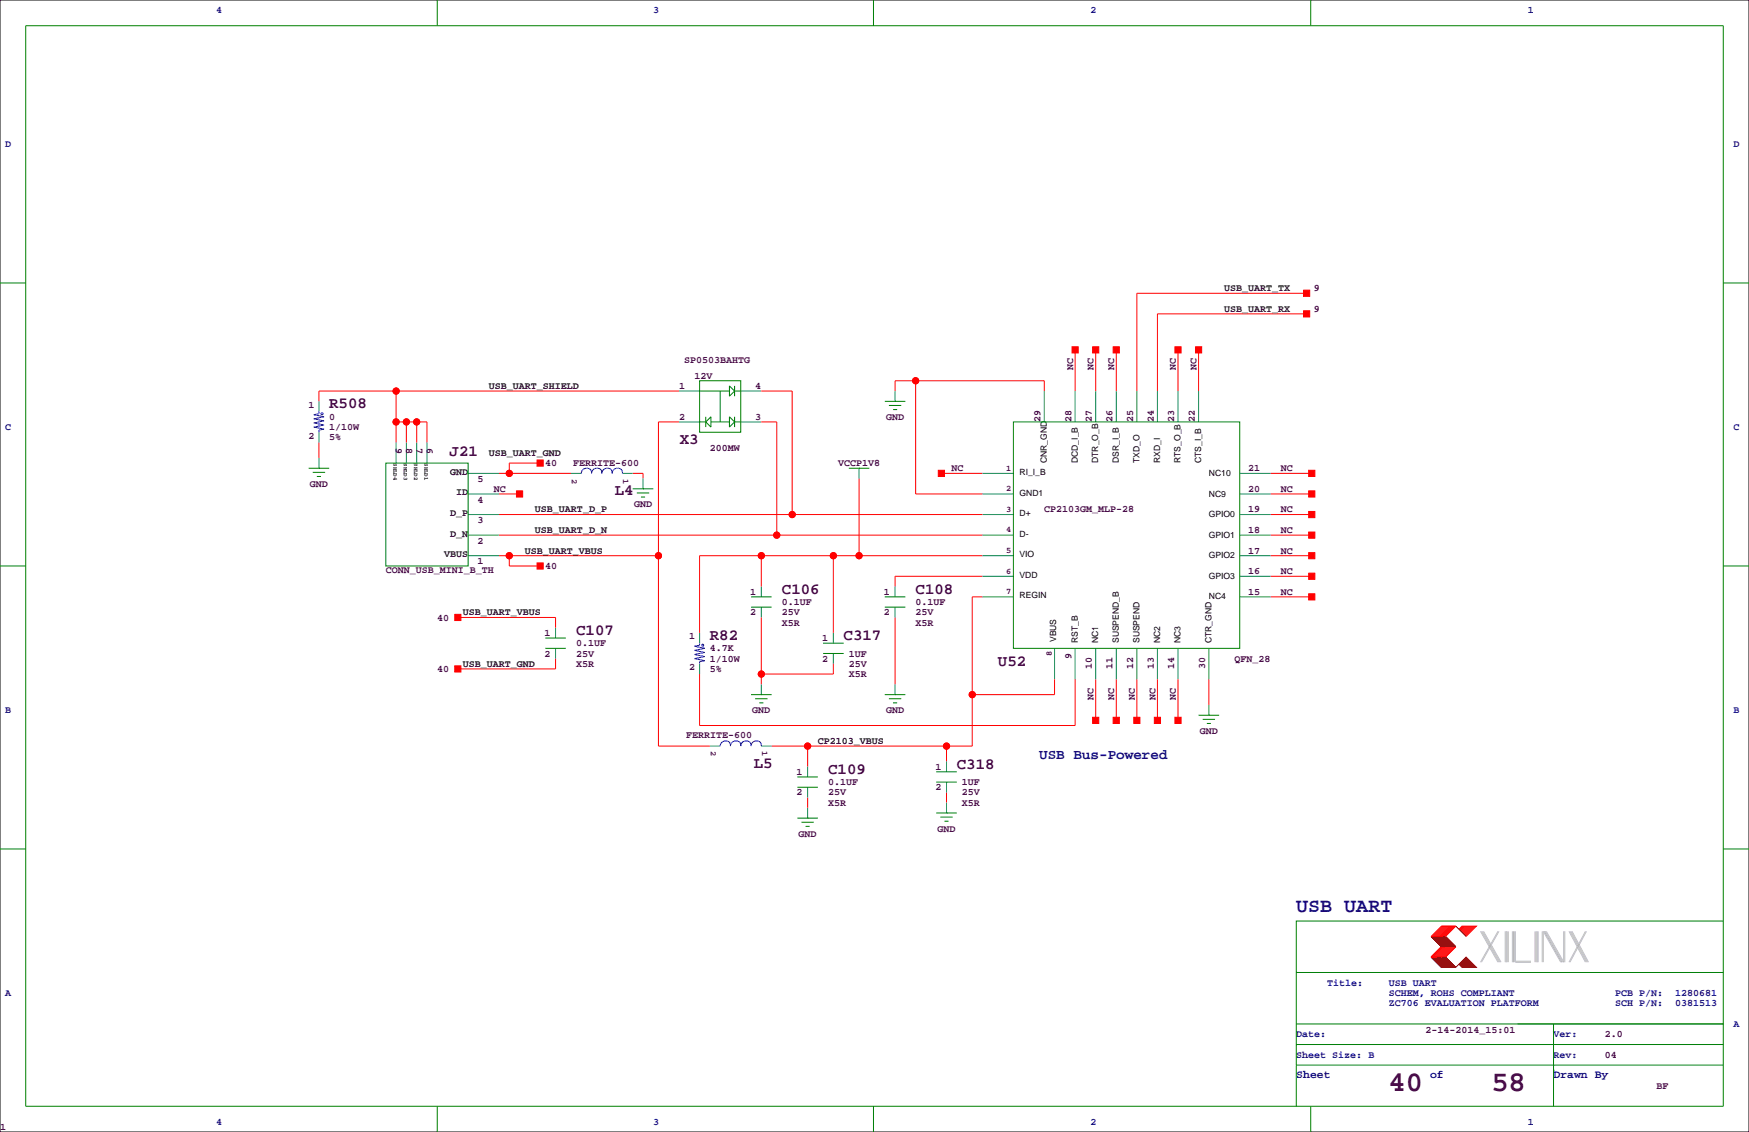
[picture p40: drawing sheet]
<svg xmlns="http://www.w3.org/2000/svg" width="432mm" height="279mm" viewBox="0 0 432 279" stroke-linecap="round" stroke-linejoin="round" font-family="sans-serif">
<defs><g id="words">
<g font-size="7.1" fill="#400040">
<text x="342.8" y="269.3">40</text>
<text x="368.2" y="269.3">58</text>
</g>
<text font-size="4.9" fill="#0000a0" x="320" y="225.1">USB UART</text>
<g font-size="3.9" fill="#400040">
<text x="81.3" y="100.8">R508</text>
<text x="111" y="112.5">J21</text>
<text x="167.9" y="109.7">X3</text>
<text x="151.8" y="122.1">L4</text>
<text x="193" y="146.5">C106</text>
<text x="226.1" y="146.5">C108</text>
<text x="142.2" y="156.7">C107</text>
<text x="175.3" y="158">R82</text>
<text x="208.3" y="158">C317</text>
<text x="246.4" y="164.3">U52</text>
<text x="186.1" y="189.5">L5</text>
<text x="204.5" y="191">C109</text>
<text x="236.2" y="189.7">C318</text>
</g>
<text font-size="3.5" fill="#0000a0" x="256.5" y="187.2">USB Bus-Powered</text>
<g font-size="2.8" fill="#0000a0">
<text x="320" y="266.1">Sheet</text>
<text x="353.1" y="266.1">of</text>
<text x="383.5" y="266.1">Drawn By</text>
</g>
<g font-size="2.5" fill="#0000a0">
<text x="53.3" y="3.3">4</text>
<text x="161.3" y="3.3">3</text>
<text x="269.2" y="3.3">2</text>
<text x="377.2" y="3.3">1</text>
<text x="1.3" y="36.3">D</text>
<text x="428" y="36.3">D</text>
<text x="1.3" y="106.2">C</text>
<text x="428" y="106.2">C</text>
<text x="1.3" y="176">B</text>
<text x="428" y="176">B</text>
<text x="1.3" y="245.9">A</text>
<text x="327.7" y="243.3">Title:</text>
<text x="342.9" y="245.9">SCHEM, ROHS COMPLIANT</text>
<text x="342.9" y="243.3">USB UART</text>
<text x="398.8" y="245.9">PCB P/N:</text>
<text x="413.6" y="245.9">1280681</text>
<text x="342.9" y="248.4">ZC706 EVALUATION PLATFORM</text>
<text x="398.8" y="248.4">SCH P/N:</text>
<text x="413.6" y="248.4">0381513</text>
<text x="320" y="256">Date:</text>
<text x="383.5" y="256">Ver:</text>
<text x="428" y="253.5">A</text>
<text x="320" y="261.1">Sheet Size: B</text>
<text x="383.5" y="261.1">Rev:</text>
<text x="53.3" y="277.6">4</text>
<text x="161.3" y="277.6">3</text>
<text x="269.2" y="277.6">2</text>
<text x="377.2" y="277.6">1</text>
</g>
<g font-size="2.5">
<text x="302.3" y="71.9">USB_UART_TX</text>
<text x="302.3" y="77">USB_UART_RX</text>
<text x="120.6" y="96">USB_UART_SHIELD</text>
<text x="120.6" y="112.5">USB_UART_GND</text>
<text x="111.1" y="117.2">GND</text>
<text x="112.6" y="122.3">ID</text>
<text x="111.1" y="127.3">D_P</text>
<text x="132.1" y="131.6">USB_UART_D_N</text>
<text x="132.1" y="126.5">USB_UART_D_P</text>
<text x="109.6" y="137.5">VBUS</text>
<text x="111.1" y="132.4">D_N</text>
<text x="129.5" y="136.7">USB_UART_VBUS</text>
<text x="114.3" y="151.9">USB_UART_VBUS</text>
<text x="114.3" y="164.6">USB_UART_GND</text>
<text x="201.9" y="183.6">CP2103_VBUS</text>
</g>
<g font-size="2.5" fill="#400040">
<text x="324.4" y="71.9">9</text>
<text x="324.4" y="77">9</text>
<text x="168.9" y="89.7">SP0503BAHTG</text>
<text x="171.4" y="93.5">12V</text>
<text x="264.9" y="91.4" transform="rotate(-90 264.9 91.4)">NC</text>
<text x="270" y="91.4" transform="rotate(-90 270 91.4)">NC</text>
<text x="275.1" y="91.4" transform="rotate(-90 275.1 91.4)">NC</text>
<text x="290.3" y="91.4" transform="rotate(-90 290.3 91.4)">NC</text>
<text x="295.4" y="91.4" transform="rotate(-90 295.4 91.4)">NC</text>
<text x="76.2" y="100.7">1</text>
<text x="167.6" y="96">1</text>
<text x="186.5" y="96">4</text>
<text x="81.3" y="103.6">0</text>
<text x="81.3" y="106.2">1/10W</text>
<text x="167.6" y="103.6">2</text>
<text x="186.5" y="103.6">3</text>
<text x="218.8" y="103.6">GND</text>
<text x="256.9" y="104.1" transform="rotate(-90 256.9 104.1)">29</text>
<text x="264.5" y="104.1" transform="rotate(-90 264.5 104.1)">28</text>
<text x="269.6" y="104.1" transform="rotate(-90 269.6 104.1)">27</text>
<text x="274.7" y="104.1" transform="rotate(-90 274.7 104.1)">26</text>
<text x="279.7" y="104.1" transform="rotate(-90 279.7 104.1)">25</text>
<text x="284.8" y="104.1" transform="rotate(-90 284.8 104.1)">24</text>
<text x="289.9" y="104.1" transform="rotate(-90 289.9 104.1)">23</text>
<text x="295" y="104.1" transform="rotate(-90 295 104.1)">22</text>
<text x="76.2" y="108.3">2</text>
<text x="81.3" y="108.7">5%</text>
<text x="97.8" y="110.5" transform="rotate(90 97.8 110.5)">9</text>
<text x="100.3" y="110.5" transform="rotate(90 100.3 110.5)">8</text>
<text x="102.8" y="110.5" transform="rotate(90 102.8 110.5)">7</text>
<text x="105.4" y="110.5" transform="rotate(90 105.4 110.5)">6</text>
<text x="175.3" y="111.3">200MW</text>
<text x="117.9" y="119">5</text>
<text x="134.6" y="115.1">40</text>
<text x="141.5" y="114.9">FERRITE-600</text>
<text x="206.9" y="115.1">VCCP1V8</text>
<text x="234.9" y="116.3">NC</text>
<text x="308.2" y="116.3">21</text>
<text x="316.2" y="116.3">NC</text>
<text x="76.5" y="120.1">GND</text>
<text x="117.9" y="124">4</text>
<text x="121.9" y="121.4">NC</text>
<text x="156.5" y="125.2">GND</text>
<text x="308.2" y="121.4">20</text>
<text x="316.2" y="121.4">NC</text>
<text x="117.9" y="129.1">3</text>
<text x="257.8" y="126.5">CP2103GM_MLP-28</text>
<text x="308.2" y="131.6">18</text>
<text x="308.2" y="126.5">19</text>
<text x="316.2" y="126.5">NC</text>
<text x="316.2" y="131.6">NC</text>
<text x="117.9" y="134.2">2</text>
<text x="308.2" y="136.7">17</text>
<text x="316.2" y="136.7">NC</text>
<text x="95.2" y="141.3">CONN_USB_MINI_B_TH</text>
<text x="117.9" y="139.3">1</text>
<text x="134.6" y="140.5">40</text>
<text x="308.2" y="141.7">16</text>
<text x="316.2" y="141.7">NC</text>
<text x="185.2" y="146.8">1</text>
<text x="193" y="149.4">0.1UF</text>
<text x="218.2" y="146.8">1</text>
<text x="226.1" y="149.4">0.1UF</text>
<text x="308.2" y="146.8">15</text>
<text x="316.2" y="146.8">NC</text>
<text x="107.9" y="153.2">40</text>
<text x="185.2" y="151.9">2</text>
<text x="193" y="151.9">25V</text>
<text x="193" y="154.4">X5R</text>
<text x="218.2" y="151.9">2</text>
<text x="226.1" y="151.9">25V</text>
<text x="226.1" y="154.4">X5R</text>
<text x="134.4" y="157">1</text>
<text x="142.2" y="159.5">0.1UF</text>
<text x="170.2" y="157.8">1</text>
<text x="175.3" y="160.8">4.7K</text>
<text x="203" y="158.2">1</text>
<text x="107.9" y="165.9">40</text>
<text x="134.4" y="162.1">2</text>
<text x="142.2" y="162.1">25V</text>
<text x="142.2" y="164.6">X5R</text>
<text x="170.2" y="165.4">2</text>
<text x="175.3" y="165.9">5%</text>
<text x="175.3" y="163.3">1/10W</text>
<text x="203" y="163.3">2</text>
<text x="209.5" y="167.1">X5R</text>
<text x="209.5" y="164.6">25V</text>
<text x="209.5" y="162.1">1UF</text>
<text x="264.5" y="162.6" transform="rotate(-90 264.5 162.6)">9</text>
<text x="269.6" y="165.1" transform="rotate(-90 269.6 165.1)">10</text>
<text x="274.7" y="165.1" transform="rotate(-90 274.7 165.1)">11</text>
<text x="279.7" y="165.1" transform="rotate(-90 279.7 165.1)">12</text>
<text x="284.8" y="165.1" transform="rotate(-90 284.8 165.1)">13</text>
<text x="289.9" y="165.1" transform="rotate(-90 289.9 165.1)">14</text>
<text x="297.5" y="165.1" transform="rotate(-90 297.5 165.1)">30</text>
<text x="304.8" y="163.3">QFN_28</text>
<text x="270" y="172.7" transform="rotate(-90 270 172.7)">NC</text>
<text x="275.1" y="172.7" transform="rotate(-90 275.1 172.7)">NC</text>
<text x="280.2" y="172.7" transform="rotate(-90 280.2 172.7)">NC</text>
<text x="285.2" y="172.7" transform="rotate(-90 285.2 172.7)">NC</text>
<text x="290.3" y="172.7" transform="rotate(-90 290.3 172.7)">NC</text>
<text x="185.7" y="176">GND</text>
<text x="218.8" y="176">GND</text>
<text x="169.4" y="182.2">FERRITE-600</text>
<text x="296.2" y="181.1">GND</text>
<text x="196.6" y="191.3">1</text>
<text x="230.9" y="190">1</text>
<text x="196.6" y="196.3">2</text>
<text x="204.5" y="193.8">0.1UF</text>
<text x="204.5" y="196.3">25V</text>
<text x="230.9" y="195.1">2</text>
<text x="237.5" y="193.8">1UF</text>
<text x="237.5" y="196.3">25V</text>
<text x="204.5" y="198.9">X5R</text>
<text x="237.5" y="198.9">X5R</text>
<text x="197.2" y="206.5">GND</text>
<text x="231.5" y="205.2">GND</text>
<text x="351.9" y="255">2-14-2014_15:01</text>
<text x="396.2" y="256">2.0</text>
<text x="396.2" y="261.1">04</text>
<text x="408.9" y="268.7">BF</text>
<text x="0" y="278.9">1</text>
</g>
<g font-size="2.1" fill="#400040">
<text x="141.2" y="118.1" transform="rotate(90 141.2 118.1)">2</text>
<text x="153.9" y="118.1" transform="rotate(90 153.9 118.1)">1</text>
<text x="248.4" y="116.2">1</text>
<text x="248.4" y="121.2">2</text>
<text x="248.4" y="126.3">3</text>
<text x="248.4" y="131.4">4</text>
<text x="248.4" y="136.5">5</text>
<text x="248.4" y="141.6">6</text>
<text x="248.4" y="146.6">7</text>
<text x="259.7" y="161.8" transform="rotate(-90 259.7 161.8)">8</text>
<text x="175.5" y="185.4" transform="rotate(90 175.5 185.4)">2</text>
<text x="188.2" y="185.4" transform="rotate(90 188.2 185.4)">1</text>
</g>
<g font-size="2.1">
<text x="251.7" y="117.2">RI_I_B</text>
<text x="258.4" y="114.3" transform="rotate(-90 258.4 114.3)">CNR_GND</text>
<text x="266.1" y="114.3" transform="rotate(-90 266.1 114.3)">DCD_I_B</text>
<text x="271.1" y="114.3" transform="rotate(-90 271.1 114.3)">DTR_O_B</text>
<text x="276.2" y="114.3" transform="rotate(-90 276.2 114.3)">DSR_I_B</text>
<text x="281.3" y="114.3" transform="rotate(-90 281.3 114.3)">TXD_O</text>
<text x="286.4" y="114.3" transform="rotate(-90 286.4 114.3)">RXD_I</text>
<text x="291.5" y="114.3" transform="rotate(-90 291.5 114.3)">RTS_O_B</text>
<text x="296.5" y="114.3" transform="rotate(-90 296.5 114.3)">CTS_I_B</text>
<text x="298.5" y="117.5">NC10</text>
<text x="251.7" y="122.3">GND1</text>
<text x="298.5" y="122.6">NC9</text>
<text x="251.7" y="127.4">D+</text>
<text x="298.5" y="127.6">GPIO0</text>
<text x="251.7" y="132.5">D-</text>
<text x="251.7" y="137.5">VIO</text>
<text x="298.5" y="137.8">GPIO2</text>
<text x="298.5" y="132.7">GPIO1</text>
<text x="251.7" y="142.6">VDD</text>
<text x="298.5" y="142.9">GPIO3</text>
<text x="251.7" y="147.7">REGIN</text>
<text x="298.5" y="148">NC4</text>
<text x="260.7" y="158.5" transform="rotate(-90 260.7 158.5)">VBUS</text>
<text x="266.1" y="158.8" transform="rotate(-90 266.1 158.8)">RST_B</text>
<text x="271.1" y="158.8" transform="rotate(-90 271.1 158.8)">NC1</text>
<text x="276.2" y="158.8" transform="rotate(-90 276.2 158.8)">SUSPEND_B</text>
<text x="281.3" y="158.8" transform="rotate(-90 281.3 158.8)">SUSPEND</text>
<text x="286.4" y="158.8" transform="rotate(-90 286.4 158.8)">NC2</text>
<text x="291.5" y="158.8" transform="rotate(-90 291.5 158.8)">NC3</text>
<text x="299.1" y="158.8" transform="rotate(-90 299.1 158.8)">CTR_GND</text>
</g>
<g font-size="1.4">
<text x="97.2" y="114.3" transform="rotate(90 97.2 114.3)">SHLD4</text>
<text x="99.7" y="114.3" transform="rotate(90 99.7 114.3)">SHLD3</text>
<text x="102.2" y="114.3" transform="rotate(90 102.2 114.3)">SHLD2</text>
<text x="104.8" y="114.3" transform="rotate(90 104.8 114.3)">SHLD1</text>
</g>
</g></defs>
<path d="M0 0h431.8v279.4h-431.8z" fill="none" stroke="#000" stroke-width=".25"/>
<g fill="none" stroke="#f00" stroke-width=".25">
<path d="M322.6 77.5h-36.8v19M322.6 72.4h-41.9v24.1M97.8 96.5v12.7M167.6 96.5h-88.9v2.6M188 96.5h7.6v30.5M221 96.5v-2.5h36.8v2.5M226.1 94v27.9h16.5M265.4 86.4v10.1M270.5 86.4v10.1M275.6 86.4v10.1M290.8 86.4v10.1M295.9 86.4v10.1"/>
<path d="M78.7 109.2v3.8M97.8 104.1h7.6v5.1M100.3 104.1v5.1M102.9 104.1v5.1M123.2 116.8h17.8M133.3 114.3h-7.6v2.5M156.2 116.8h2.5v1.3M167.6 104.1h-5v80h12.7M188 104.1h3.8v28M212.1 118.1v19.1M232.4 116.8h10.2M313.7 116.8h10.1"/>
<path d="M123.2 137.2h39.4M123.2 132.1h119.4M123.2 127h119.4M123.2 121.9h5.1M125.7 137.2v2.5h7.6M188 137.2v7.6M205.7 137.2v19M242.6 137.2h-69.9v19M313.7 137.2h10.1M313.7 132.1h10.1M313.7 127h10.1M313.7 121.9h10.1"/>
<path d="M113 152.4h24.2v2.5M188 152.4v16.5M221 152.4v16.5M242.6 142.2h-21.6v2.6M242.6 147.3h-2.6v36.8h-49.5M313.7 147.3h10.1M313.7 142.2h10.1M137.2 162.6v2.5h-24.2M172.7 166.4v12.7h92.7v-11.5M205.7 163.8v2.6h-17.7M260.3 167.6v3.8h-20.3M270.5 167.6v10.2"/>
<path d="M275.6 167.6v10.2M280.7 167.6v10.2M285.8 167.6v10.2M290.8 167.6v10.2M298.4 167.6v6.4M199.4 184.1v5.1M199.4 196.8v2.6M233.7 184.1v3.9M233.7 195.6v2.5M355.9 233.7l-2.6 2.5h3.6l2.5-2.5M355.9 228.6h3.5l-2.5 2.5h-3.6zM356.1 233.7l-2.5 2.5"/>
<path d="M356.1 228.6l-2.5 2.5M356.4 233.7l-2.6 2.5M356.4 228.6l-2.6 2.5M356.6 233.7l-2.5 2.5M356.6 228.6l-2.5 2.5M356.9 233.7l-2.6 2.5M356.9 228.6l-2.6 2.5M357.1 233.7l-2.5 2.5M357.1 228.6l-2.5 2.5M357.4 233.7l-2.6 2.5M357.4 228.6l-2.6 2.5M357.6 233.7l-2.5 2.5"/>
<path d="M357.6 228.6l-2.5 2.5M357.9 233.7l-2.6 2.5M357.9 228.6l-2.6 2.5M358.1 233.7l-2.5 2.5M358.1 228.6l-2.5 2.5M358.4 233.7l-2.5 2.5M358.4 228.6l-2.5 2.5M358.6 233.7l-2.5 2.5M358.6 228.6l-2.5 2.5M358.9 233.7l-2.5 2.5M358.9 228.6l-2.5 2.5M359.2 233.7l-2.6 2.5"/>
<path d="M359.2 228.6l-2.6 2.5M360.2 229.4l.7-.8h3.6l-2.6 2.5M361.2 228.6l-.8 .8M361.4 228.6l-1 1M361.7 228.6l-1 1M361.9 228.6l-1.2 1.3M362.2 228.6l-1.3 1.3M362.5 228.6l-1.6 1.5M362.7 228.6l-1.5 1.5M363 228.6l-1.8 1.8M363.2 228.6l-1.8 1.8M363.5 228.6l-2.1 2"/>
<path d="M363.7 228.6l-2 2M364 228.6l-2.3 2.3M364.2 228.6l-2.3 2.3"/>
<circle cx="97.8" cy="96.5" r=".76"/>
<circle cx="226.1" cy="94" r=".76"/>
<circle cx="97.8" cy="104.1" r=".76"/>
<circle cx="100.3" cy="104.1" r=".76"/>
<circle cx="102.9" cy="104.1" r=".76"/>
<circle cx="125.7" cy="116.8" r=".76"/>
<circle cx="125.7" cy="137.2" r=".76"/>
<circle cx="162.6" cy="137.2" r=".76"/>
<circle cx="188" cy="137.2" r=".76"/>
<circle cx="191.8" cy="132.1" r=".76"/>
<circle cx="195.6" cy="127" r=".76"/>
<circle cx="205.7" cy="137.2" r=".76"/>
<circle cx="212.1" cy="137.2" r=".76"/>
<circle cx="188" cy="166.4" r=".76"/>
<circle cx="240" cy="171.4" r=".76"/>
<circle cx="199.4" cy="184.1" r=".76"/>
<circle cx="233.7" cy="184.1" r=".76"/>
</g>
<g fill="#f00" stroke="#f00" stroke-width=".25">
<path d="M295.1 85.6h1.6v1.5h-1.6z" fill-rule="evenodd"/>
<path d="M290.1 85.6h1.5v1.5h-1.5z" fill-rule="evenodd"/>
<path d="M269.7 177h1.6v1.6h-1.6z" fill-rule="evenodd"/>
<path d="M323.1 116.1h1.5v1.5h-1.5z" fill-rule="evenodd"/>
<path d="M285 177h1.5v1.6h-1.5z" fill-rule="evenodd"/>
<path d="M290.1 177h1.5v1.6h-1.5z" fill-rule="evenodd"/>
<path d="M323.1 146.6h1.5v1.5h-1.5z" fill-rule="evenodd"/>
<path d="M323.1 141.5h1.5v1.5h-1.5z" fill-rule="evenodd"/>
<path d="M323.1 136.4h1.5v1.5h-1.5z" fill-rule="evenodd"/>
<path d="M323.1 131.3h1.5v1.5h-1.5z" fill-rule="evenodd"/>
<path d="M323.1 126.2h1.5v1.6h-1.5z" fill-rule="evenodd"/>
<path d="M323.1 121.2h1.5v1.5h-1.5z" fill-rule="evenodd"/>
<path d="M279.9 177h1.5v1.6h-1.5z" fill-rule="evenodd"/>
<path d="M274.8 177h1.6v1.6h-1.6z" fill-rule="evenodd"/>
<path d="M274.8 85.6h1.6v1.5h-1.6z" fill-rule="evenodd"/>
<path d="M231.6 116.1h1.6v1.5h-1.6z" fill-rule="evenodd"/>
<path d="M127.5 121.2h1.5v1.5h-1.5z" fill-rule="evenodd"/>
<path d="M112.3 151.6h1.5v1.6h-1.5z" fill-rule="evenodd"/>
<path d="M132.6 113.5h1.5v1.6h-1.5z" fill-rule="evenodd"/>
<path d="M132.6 138.9h1.5v1.6h-1.5z" fill-rule="evenodd"/>
<path d="M112.3 164.3h1.5v1.6h-1.5z" fill-rule="evenodd"/>
<path d="M321.8 76.7h1.5v1.5h-1.5z" fill-rule="evenodd"/>
<path d="M321.8 71.6h1.5v1.6h-1.5z" fill-rule="evenodd"/>
<path d="M264.7 85.6h1.5v1.5h-1.5z" fill-rule="evenodd"/>
<path d="M269.7 85.6h1.6v1.5h-1.6z" fill-rule="evenodd"/>
<circle cx="233.7" cy="184.1" r=".76"/>
<circle cx="199.4" cy="184.1" r=".76"/>
<circle cx="240" cy="171.4" r=".76"/>
<circle cx="226.1" cy="94" r=".76"/>
<circle cx="125.7" cy="116.8" r=".76"/>
<circle cx="212.1" cy="137.2" r=".76"/>
<circle cx="205.7" cy="137.2" r=".76"/>
<circle cx="188" cy="137.2" r=".76"/>
<circle cx="188" cy="166.4" r=".76"/>
<circle cx="125.7" cy="137.2" r=".76"/>
<circle cx="162.6" cy="137.2" r=".76"/>
<circle cx="97.8" cy="96.5" r=".76"/>
<circle cx="102.9" cy="104.1" r=".76"/>
<circle cx="100.3" cy="104.1" r=".76"/>
<circle cx="97.8" cy="104.1" r=".76"/>
<circle cx="195.6" cy="127" r=".76"/>
<circle cx="191.8" cy="132.1" r=".76"/>
</g>
<g fill="none" stroke="#008080" stroke-width=".25">
<path d="M78.7 99.1v2.5M167.6 96.5h5.1M182.9 96.5h5.1M221 96.5v2.6M257.8 96.5v7.6M265.4 96.5v7.6M270.5 96.5v7.6M275.6 96.5v7.6M280.7 96.5v7.6M285.8 96.5v7.6M290.8 96.5v7.6M295.9 96.5v7.6"/>
<path d="M78.7 106.7v2.5M78.7 113v2.6M97.8 109.2v5.1M100.3 109.2v5.1M102.9 109.2v5.1M105.4 109.2v5.1M115.6 116.8h7.6M141 116.8h2.5M153.7 116.8h2.5M158.7 118.1v2.6M167.6 104.1h5.1M182.9 104.1h5.1"/>
<path d="M212.1 115.6v2.5M242.6 116.8h7.6M306.1 116.8h7.6M115.6 137.2h7.6M115.6 132.1h7.6M115.6 127h7.6M115.6 121.9h7.6M242.6 137.2h7.6M242.6 132.1h7.6M242.6 127h7.6M242.6 121.9h7.6M306.1 137.2h7.6"/>
<path d="M306.1 132.1h7.6M306.1 127h7.6M306.1 121.9h7.6M137.2 154.9v2.6M172.7 156.2v2.6M188 144.8v2.5M188 149.9v2.5M205.7 156.2v2.6M221 144.8v2.5M221 149.9v2.5M242.6 147.3h7.6M242.6 142.2h7.6"/>
<path d="M306.1 147.3h7.6M306.1 142.2h7.6M137.2 160v2.6M172.7 163.8v2.6M188 168.9v2.5M205.7 161.3v2.5M221 168.9v2.5M260.3 160v7.6M265.4 160v7.6M270.5 160v7.6M275.6 160v7.6M280.7 160v7.6"/>
<path d="M285.8 160v7.6M290.8 160v7.6M298.4 160v7.6M298.4 174v2.5M175.3 184.1h2.5M188 184.1h2.5M199.4 189.2v2.6M199.4 194.3v2.5M199.4 199.4v2.5M233.7 188v2.5M233.7 193v2.6M233.7 198.1v2.6"/>
</g>
<g fill="none" stroke="#008000" stroke-width=".25">
<path d="M6.3 6.4h419.1v266.6h-419.1zM107.9 0v6.4M215.6 0v6.4M323.6 0v6.4M0 69.8h6.3M425.4 69.8h6.4M172.7 94h10.2v12.7h-10.2zM172.7 96.5h7.4M177.8 96.5v7.6M180.1 95.2l1.3 1.3-1.3 1.3zM181.4 96.5h1.5M181.4 95.2v2.6"/>
<path d="M218.4 99.1h5.1M221 99.1h.1M76.2 115.6h5.1M77.2 116.6h3.1M78.2 117.6h1M78.7 115.6h.1M95.2 114.3h20.4v25.4h-20.4zM172.7 104.1h1.5M174.2 102.9v2.5M175.5 104.1h4.6M175.5 102.9v2.5l-1.3-1.3zM180.1 102.9l1.3 1.2-1.3 1.3z"/>
<path d="M181.4 104.1h1.5M181.4 102.9v2.5M209.5 115.6h5.1M212.1 115.6h.1M219.5 100.1h3M220.5 101.1h1M250.2 104.1h55.9v55.9h-55.9zM0 139.7h6.3M156.2 120.7h5.1M157.2 121.7h3.1M158.2 122.7h1.1M158.7 120.7h.1"/>
<path d="M425.4 139.7h6.4M134.6 157.5h5.1M185.4 149.9h5.1M185.4 147.3h5.1M203.2 158.8h5.1M218.4 149.9h5.1M218.4 147.3h5.1M134.6 160h5.1M185.4 171.4h5.1M186.4 172.5h3.1M187.5 173.5h1M188 171.4h.1"/>
<path d="M203.2 161.3h5.1M218.4 171.4h5.1M219.5 172.5h3M220.5 173.5h1M221 171.4h.1M295.9 176.5h5.1M296.9 177.5h3.1M297.9 178.6h1.1M298.4 176.5h.1M196.8 194.3h5.1M196.8 191.8h5.1M231.1 193h5.1"/>
<path d="M231.1 190.5h5.1M0 209.5h6.3M196.8 201.9h5.1M197.9 202.9h3M198.9 204h1M199.4 201.9h.1M231.1 200.7h5.1M232.2 201.7h3M233.2 202.7h1M233.7 200.7h.1M425.4 209.5h6.4M425.4 227.3h-105.4v35.6"/>
<path d="M320 257.8h105.4M320 252.7h105.4M320 240h105.4M383.5 252.7v20.3M107.9 273v6.4M215.6 273v6.4M320 262.9v10.1M320 262.9h105.4M323.6 273v6.4M383.5 264.2h.1"/>
</g>
<g fill="none" stroke="#00f" stroke-width=".25">
<path d="M78.7 101.6v.5l-1.2 .3 2.5 .5-2.5 .5 2.5 .5-2.5 .5 2.5 .5-2.5 .5 2.5 .5-1.3 .3v.5M144.8 115.6a1.27 1.27 0 0 0-1.3 1.2M147.3 115.6a1.27 1.27 0 0 0-1.3 1.2 1.05 1.05 0 0 0-1.2-1.2M149.9 115.6a1.27 1.27 0 0 0-1.3 1.2 1.05 1.05 0 0 0-1.3-1.2M149.9 115.6a1.02 1.02 0 0 1 1.2 1.2M152.4 115.6a1.27 1.27 0 0 0-1.3 1.2M152.4 115.6a1.02 1.02 0 0 1 1.2 1.2M172.7 158.8v.5l-1.3 .2 2.6 .5-2.6 .5 2.6 .5-2.6 .5 2.6 .6-2.6 .5 2.6 .5-1.3 .2v.5M179.1 182.9a1.27 1.27 0 0 0-1.3 1.2M179.1 182.9a1.02 1.02 0 0 1 1.2 1.2M181.6 182.9a1.27 1.27 0 0 0-1.3 1.2M181.6 182.9a1.02 1.02 0 0 1 1.2 1.2"/>
<path d="M184.1 182.9a1.27 1.27 0 0 0-1.2 1.2M184.2 182.9a1.02 1.02 0 0 1 1.2 1.2M186.7 182.9a1.27 1.27 0 0 0-1.3 1.2M186.7 182.9a1.02 1.02 0 0 1 1.2 1.2"/>
<circle cx="79.5" cy="102.1" r=".25"/>
<circle cx="173.5" cy="159.3" r=".25"/>
</g>
<g fill="none" stroke="#800000" stroke-width=".25">
<path d="M353.3 236.2l2.6 2.6h3.5M353.3 231.1l2.6 2.6M353.6 231.1l2.5 2.6M353.6 236.2l2.5 2.6M353.8 231.1l2.6 2.6M353.8 236.2l2.6 2.6M354.1 231.1l2.5 2.6M354.1 236.2l2.5 2.6M354.3 231.1l2.6 2.6M354.3 236.2l2.6 2.6M354.6 231.1l2.5 2.6M354.6 236.2l2.5 2.6"/>
<path d="M354.8 231.1l2.6 2.6M354.8 236.2l2.6 2.6M355.1 231.1l2.5 2.6M355.1 236.2l2.5 2.6M355.3 231.1l2.6 2.6M355.3 236.2l2.6 2.6M355.6 231.1l2.5 2.6M355.6 236.2l2.5 2.6M355.9 231.1l2.5 2.6M355.9 236.2l2.5 2.6M356.1 231.1l2.5 2.6M356.1 236.2l2.5 2.6"/>
<path d="M356.4 231.1l2.5 2.6M356.4 236.2l2.5 2.6M356.6 231.1l2.6 2.6M356.6 236.2l2.6 2.6M356.9 231.1l2.5 2.6M356.9 236.2l2.5 2.6M359.4 228.6l2.5 2.5M360.2 238l.7 .8h3.6l-2.6-2.6-2.5 2.6M360.4 237.7l1 1.1M360.4 238l.8 .8M360.7 237.5l1.2 1.3M360.7 237.7l1 1.1"/>
<path d="M360.9 237.2l1.6 1.6M360.9 237.5l1.3 1.3M361.2 237l1.8 1.8M361.2 237.2l1.5 1.6M361.4 236.7l2.1 2.1M361.4 237l1.8 1.8M361.7 236.5l2.3 2.3M361.7 236.7l2 2.1M361.9 236.5l2.3 2.3"/>
</g>
<g fill="none" stroke="#c0c0c0" stroke-width=".25">
<path d="M365.5 229.9l4.3 7.6M365.8 229.9l4.3 7.6M366 229.9l4.3 7.6M366.3 229.9l4.3 7.6M369.8 229.9l-4.3 7.6M370.1 229.9l-4.3 7.6M371.6 229.9v7.6M371.9 229.9v7.6M372.1 229.9v7.6M372.4 229.9v7.6M373.4 229.9v7.6M373.6 229.9v7.6"/>
<path d="M373.9 229.9v7.6M374.1 229.9v7.6h3.9M374.1 237.2h3.9M379 229.9v7.6M379.2 229.9v7.6M379.5 229.9v7.6M379.7 229.9v7.6M380.7 229.9v7.6M381 237.5v-7.6l4.3 7.6M381.3 229.9l4.3 7.6M381.5 229.9l4.3 7.6M381.8 229.9l4.3 7.6v-7.6"/>
<path d="M386.3 229.9v7.6M387.3 229.9l4.1 7.6M387.6 229.9l4.1 7.6M387.9 229.9l4 7.6M388.1 229.9l4.1 7.6M391.4 229.9l-4.1 7.6M391.7 229.9l-4.1 7.6"/>
</g>
<use href="#words"/>
</svg>
